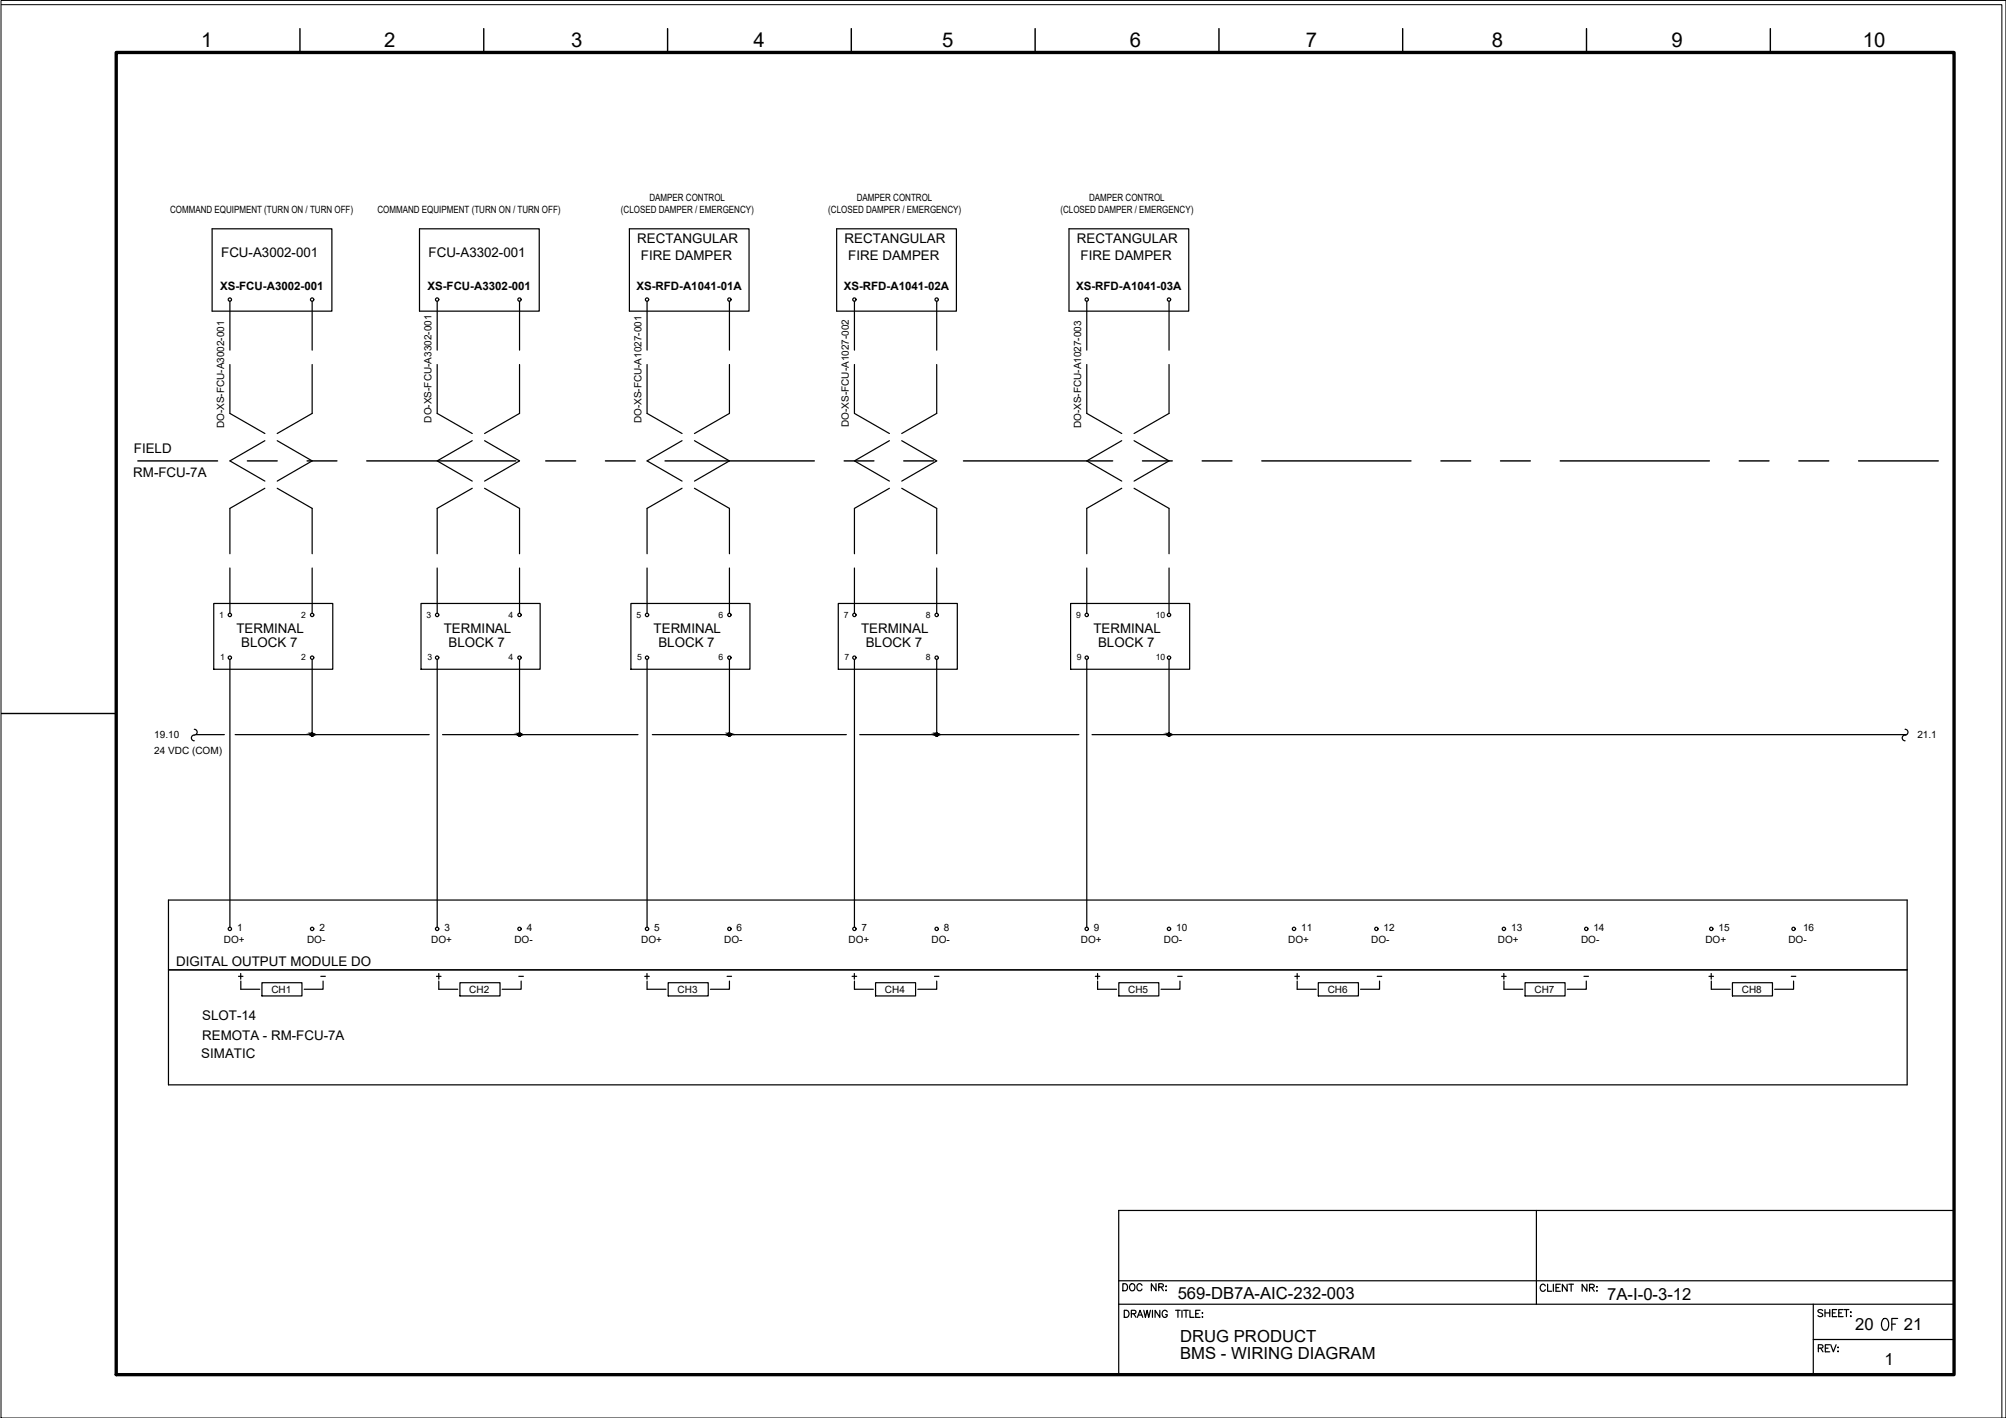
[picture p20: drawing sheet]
<svg xmlns="http://www.w3.org/2000/svg" width="420mm" height="297mm" viewBox="0 0 420 297" stroke-linecap="round" stroke-linejoin="round" font-family="sans-serif">
<defs><g id="words">
<text font-size="5.7" x="393.3" y="279.8">OF</text>
<text font-size="4.4" x="234.2" y="271.6">DOC NR:</text>
<g font-size="4.3">
<text x="42.1" y="9.9">1</text>
<text x="80.4" y="9.9">2</text>
<text x="119.6" y="9.9">3</text>
<text x="157.8" y="9.9">4</text>
<text x="197.3" y="9.9">5</text>
<text x="236.6" y="9.9">6</text>
<text x="273.5" y="9.9">7</text>
<text x="312.5" y="9.9">8</text>
<text x="350.1" y="9.9">9</text>
<text x="390.1" y="9.9">10</text>
</g>
<g font-size="4">
<text x="49" y="206.4">+</text>
<text x="134.1" y="206.4">+</text>
<text x="177.4" y="206.4">+</text>
<text x="270.2" y="206.4">+</text>
<text x="313.6" y="206.4">+</text>
<text x="357" y="206.4">+</text>
</g>
<g font-size="3.5">
<text x="246.7" y="272.2">569-DB7A-AIC-232-003</text>
<text x="336.6" y="272.3">7A-I-0-3-12</text>
<text x="247.2" y="281.1">DRUG PRODUCT</text>
<text x="388.6" y="278.6">20</text>
<text x="398.8" y="278.6">21</text>
<text x="247.2" y="284.6">BMS - WIRING DIAGRAM</text>
<text x="394.7" y="285.9">1</text>
</g>
<g font-size="2.8">
<text x="46.3" y="53.7">FCU-A3002-001</text>
<text x="89.8" y="53.7">FCU-A3302-001</text>
<text x="133.5" y="50.9">RECTANGULAR</text>
<text x="176.9" y="50.9">RECTANGULAR</text>
<text x="225.6" y="50.9">RECTANGULAR</text>
<text x="134.2" y="54.5">FIRE DAMPER</text>
<text x="177.7" y="54.5">FIRE DAMPER</text>
<text x="226.3" y="54.5">FIRE DAMPER</text>
<text x="28" y="94.8">FIELD</text>
<text x="27.9" y="100">RM-FCU-7A</text>
<text x="49.5" y="132.6">TERMINAL</text>
<text x="50.5" y="135.4">BLOCK 7</text>
<text x="93" y="132.6">TERMINAL</text>
<text x="94" y="135.4">BLOCK 7</text>
<text x="136.9" y="132.6">TERMINAL</text>
<text x="137.9" y="135.4">BLOCK 7</text>
<text x="180.3" y="132.6">TERMINAL</text>
<text x="181.3" y="135.4">BLOCK 7</text>
<text x="229" y="132.6">TERMINAL</text>
<text x="230" y="135.4">BLOCK 7</text>
<text x="36.9" y="202.3">DIGITAL OUTPUT MODULE DO</text>
<text x="42.4" y="213.6">SLOT-14</text>
<text x="42.2" y="221.7">SIMATIC</text>
<text x="42.4" y="217.8">REMOTA - RM-FCU-7A</text>
</g>
<g font-size="2.6">
<text x="66.3" y="205.7">-</text>
<text x="107.9" y="205.7">-</text>
<text x="151.3" y="205.7">-</text>
<text x="194.7" y="205.7">-</text>
<text x="245.9" y="205.7">-</text>
<text x="287.5" y="205.7">-</text>
<text x="330.9" y="205.7">-</text>
<text x="374.3" y="205.7">-</text>
</g>
<g font-size="2.4">
<text x="46.1" y="60.7">XS-FCU-A3002-001</text>
<text x="89.5" y="60.7">XS-FCU-A3302-001</text>
<text x="133.3" y="60.7">XS-RFD-A1041-01A</text>
<text x="176.7" y="60.7">XS-RFD-A1041-02A</text>
<text x="225.4" y="60.7">XS-RFD-A1041-03A</text>
</g>
<g font-size="2.1">
<text x="35.6" y="44.6">COMMAND EQUIPMENT (TURN ON / TURN OFF)</text>
<text x="79.1" y="44.6">COMMAND EQUIPMENT (TURN ON / TURN OFF)</text>
<text x="130" y="44.6">(CLOSED DAMPER / EMERGENCY)</text>
<text x="136" y="42.1">DAMPER CONTROL</text>
<text x="173.5" y="44.6">(CLOSED DAMPER / EMERGENCY)</text>
<text x="179.5" y="42.1">DAMPER CONTROL</text>
<text x="222.1" y="44.6">(CLOSED DAMPER / EMERGENCY)</text>
<text x="228.1" y="42.1">DAMPER CONTROL</text>
<text x="47" y="89.7" transform="rotate(-90 47 89.7)">DO-XS-FCU-A3002-001</text>
<text x="90.4" y="88.5" transform="rotate(-90 90.4 88.5)">DO-XS-FCU-A3302-001</text>
<text x="134.3" y="88.7" transform="rotate(-90 134.3 88.7)">DO-XS-FCU-A1027-001</text>
<text x="177.8" y="89.4" transform="rotate(-90 177.8 89.4)">DO-XS-FCU-A1027-002</text>
<text x="226.4" y="89.7" transform="rotate(-90 226.4 89.7)">DO-XS-FCU-A1027-003</text>
<text x="32.3" y="154.5">19.10</text>
<text x="401.6" y="154.5">21.1</text>
<text x="32.3" y="158">24 VDC (COM)</text>
<text x="46.9" y="197.6">DO+</text>
<text x="49.7" y="195">1</text>
<text x="64.3" y="197.6">DO-</text>
<text x="66.9" y="195">2</text>
<text x="90.3" y="197.6">DO+</text>
<text x="93.1" y="195">3</text>
<text x="107.7" y="197.6">DO-</text>
<text x="110.3" y="195">4</text>
<text x="134.3" y="197.6">DO+</text>
<text x="137" y="195">5</text>
<text x="151.7" y="197.6">DO-</text>
<text x="154.3" y="195">6</text>
<text x="177.7" y="197.6">DO+</text>
<text x="180.5" y="195">7</text>
<text x="195.1" y="197.6">DO-</text>
<text x="197.7" y="195">8</text>
<text x="226.4" y="197.6">DO+</text>
<text x="229.1" y="195">9</text>
<text x="243.8" y="197.6">DO-</text>
<text x="246.4" y="195">10</text>
<text x="269.8" y="197.6">DO+</text>
<text x="272.6" y="195">11</text>
<text x="287.2" y="197.6">DO-</text>
<text x="289.8" y="195">12</text>
<text x="313.8" y="197.6">DO+</text>
<text x="316.5" y="195">13</text>
<text x="331.2" y="197.6">DO-</text>
<text x="333.7" y="195">14</text>
<text x="357.2" y="197.6">DO+</text>
<text x="359.9" y="195">15</text>
<text x="374.6" y="197.6">DO-</text>
<text x="377.7" y="195">16</text>
<text x="56.8" y="208">CH1</text>
<text x="98.3" y="208">CH2</text>
<text x="141.9" y="208">CH3</text>
<text x="185.4" y="208">CH4</text>
<text x="236.3" y="208">CH5</text>
<text x="278.1" y="208">CH6</text>
<text x="321.4" y="208">CH7</text>
<text x="364.8" y="208">CH8</text>
</g>
<g font-size="1.8">
<text x="45.9" y="129.4">1</text>
<text x="63.1" y="129.4">2</text>
<text x="89.3" y="129.4">3</text>
<text x="106.5" y="129.4">4</text>
<text x="133.3" y="129.4">5</text>
<text x="150.5" y="129.4">6</text>
<text x="176.7" y="129.4">7</text>
<text x="193.9" y="129.4">8</text>
<text x="225.4" y="129.4">9</text>
<text x="242.1" y="129.4">10</text>
<text x="46.1" y="138.2">1</text>
<text x="63.1" y="138.3">2</text>
<text x="89.5" y="138.2">3</text>
<text x="106.5" y="138.3">4</text>
<text x="133.5" y="138.2">5</text>
<text x="150.5" y="138.3">6</text>
<text x="176.9" y="138.2">7</text>
<text x="193.9" y="138.3">8</text>
<text x="225.6" y="138.2">9</text>
<text x="242.1" y="138.3">10</text>
</g>
</g></defs>
<!-- layer: G-TTLB-TTLB -->
<path d="M24.3 11h385v277h-385z" fill="none" stroke="#000" stroke-width=".7"/>
<!-- layer: G-TTLB-OTLN -->
<path d="M.2 1h419.1v296" fill="none" stroke="#000" stroke-width=".21"/>
<!-- layer: G-TTLB-INDX -->
<path d="M62.8 6v5M101.3 6v5M139.8 6v5M178.3 6v5M216.8 6v5M255.3 6v5M293.8 6v5M332.3 6v5M370.8 6v5M.2 149.5h24.1" fill="none" stroke="#000" stroke-width=".3"/>
<!-- layer: LGSP IA4$0$LG_PLOT -->
<path d="M321.8 253.6v19.6M234.3 268.3h175M234.3 273.2h175M379.8 273.2v14.8M234.3 288h175M379.8 280.6h29.5" fill="none" stroke="#000" stroke-width=".25"/>
<!-- layer: LG_PLOT -->
<g fill="none" stroke="#000" stroke-width=".25">
<path d="M409.3 253.6h-175v34.4M235.5 274.5h.5a.8 .8 0 0 1 .5 .7 .8 .8 0 0 1-.5 .8h-.5zM237 275.2l.8-.1 .1-.5-.9-.1v1.5M237.4 275.2l.5 .8M238.2 276l.6-1.5 .6 1.5M238.4 275.5h.7M239.6 274.5l.3 1.5 .4-1.5 .3 1.5 .4-1.5M241.4 274.5v1.5M242.9 274.5v1.5l-1-1.5v1.5M244.5 274.8a.54 .54 0 0 0-.6-.3 .54 .54 0 0 0-.5 .5 .61 .61 0 0 0 .2 .8 .61 .61 0 0 0 .8-.1l.1-.3h-.4M246.2 274.5h1M246.7 274.5v1.5"/>
<path d="M247.6 274.5v1.5M247.9 274.5h1M248.4 274.5v1.5M249.2 274.5v1.5h.9M250.4 275.2h.6M251.4 274.5h-1v1.5h1M251.8 275h.1zM251.8 275.8v.2zM323.7 269.4a.54 .54 0 0 0-.7-.4 .54 .54 0 0 0-.4 .6 .61 .61 0 0 0 .2 .8 .61 .61 0 0 0 .8-.1l.1-.2M324.1 269v1.5h.9M325.4 269v1.5M325.9 269.7h.6"/>
<path d="M326.8 269h-.9v1.5h.9M328.2 269v1.5l-1-1.5v1.5M328.6 269h1M329.1 269v1.5M332.4 269v1.5l-1-1.5v1.5M332.9 269.7l.9-.1 .1-.3-.3-.3h-.7v1.5M333.4 269.7l.5 .8M334.4 269.6h.1zM334.5 270.3v.2zM381.8 274.5l-.4-.2-.6 .2 .1 .4 .8 .3 .1 .4a.66 .66 0 0 1-1 0M382.2 274.3v1.5M382.2 275h1"/>
<path d="M383.2 274.3v1.5M383.8 275h.6M384.7 274.3h-.9v1.5h.9M385.1 275h.6M386 274.3h-.9v1.5h.9M386.2 274.3h1M386.7 274.3v1.5M387.6 274.9h.1zM387.6 275.7h.1zM380.9 282.4l.8-.1 .1-.5-.9-.1v1.5M381.3 282.4l.5 .8M382.3 282.4h.6"/>
<path d="M383.2 281.7h-.9v1.5h.9M383.5 281.7l.5 1.5 .6-1.5M384.9 282.3h.2zM385 283v.2z"/>
</g>
<!-- layer: I_LIMIT_LINE -->
<g fill="none" stroke="#000" stroke-width=".3">
<path d="M28.9 96.5h16.7M51.8 96.5h6.3M64.3 96.5h6.3M76.8 96.5h31.3M114.3 96.5h6.3M126.8 96.5h6.3M139.3 96.5h31.3M176.8 96.5h6.2M189.3 96.5h6.3M201.8 96.5h31.2M239.3 96.5h6.2M251.8 96.5h6.2"/>
<path d="M264.3 96.5h31.2M301.8 96.5h6.2M314.3 96.5h6.2M326.8 96.5h31.2M364.3 96.5h6.2M376.8 96.5h6.2M389.3 96.5h16.7"/>
</g>
<!-- layer: 0 -->
<g fill="none" stroke="#000" stroke-width=".25">
<path d="M41 153.9h6M49.3 153.9h40.6M92.7 153.9h40.9M136.6 153.9h40.7M180.1 153.9h45.9M228.7 153.9h170.7M399.5 188.5v38.8"/>
<circle cx="65.4" cy="153.9" r=".31"/>
<circle cx="108.8" cy="153.9" r=".31"/>
<circle cx="152.8" cy="153.9" r=".31"/>
<circle cx="196.2" cy="153.9" r=".31"/>
<circle cx="244.8" cy="153.9" r=".31"/>
</g>
<!-- layer: I_DATA -->
<g fill="none" stroke="#000" stroke-width=".25">
<path d="M44.4 47.9h25.1v17.3h-25.1zM87.9 47.9h25v17.3h-25zM131.8 47.9h25.1v17.3h-25.1zM175.2 47.9h25.1v17.3h-25.1zM223.9 47.9h25.1v17.3h-25.1zM44.8 126.4h24.9v13.8h-24.9zM88.2 126.4h24.9v13.8h-24.9zM132.1 126.4h25v13.8h-25zM175.6 126.4h24.9v13.8h-24.9zM224.2 126.4h25v13.8h-25zM399.5 188.5h-364.2v38.8h364.2M35.3 203.2h364.2"/>
<path d="M50.4 207.2h4M54.9 205.9h8.3v2.7h-8.3zM67.7 205.5v1.7h-4M91.4 204.5h1M91.9 205.5v1.7h4M91.9 203.9v1.2M96.3 205.9h8.4v2.7h-8.4zM109.2 205.5v1.7h-4M135.5 207.2h4M140 205.9h8.3v2.7h-8.3zM152.8 205.5v1.7h-4M179 207.2h3.9"/>
<path d="M183.4 205.9h8.4v2.7h-8.4zM196.2 205.5v1.7h-4M229.4 204.5h1M229.9 203.9v1.2M229.9 205.5v1.7h4M234.3 205.9h8.4v2.7h-8.4zM247.1 205.5v1.7h-3.9M271.7 207.2h4M276.1 205.9h8.4v2.7h-8.4zM288.9 205.5v1.7h-3.9M315 207.2h4M319.4 205.9h8.4v2.7h-8.4z"/>
<path d="M332.3 205.5v1.7h-4M358.4 207.2h4M362.9 205.9h8.3v2.7h-8.3zM375.7 205.5v1.7h-4"/>
<circle cx="48.1" cy="62.8" r=".35"/>
<circle cx="65.4" cy="62.8" r=".35"/>
<circle cx="91.6" cy="62.8" r=".35"/>
<circle cx="108.8" cy="62.8" r=".35"/>
<circle cx="135.5" cy="62.8" r=".35"/>
<circle cx="152.8" cy="62.8" r=".35"/>
<circle cx="179" cy="62.8" r=".35"/>
<circle cx="196.2" cy="62.8" r=".35"/>
<circle cx="227.6" cy="62.8" r=".35"/>
<circle cx="244.8" cy="62.8" r=".35"/>
<circle cx="48.1" cy="137.8" r=".35"/>
<circle cx="48.1" cy="128.8" r=".35"/>
<circle cx="65.4" cy="137.8" r=".35"/>
<circle cx="65.4" cy="128.8" r=".35"/>
<circle cx="91.6" cy="137.8" r=".35"/>
<circle cx="91.6" cy="128.8" r=".35"/>
<circle cx="108.8" cy="128.8" r=".35"/>
<circle cx="108.8" cy="137.8" r=".35"/>
<circle cx="135.5" cy="137.8" r=".35"/>
<circle cx="135.5" cy="128.8" r=".35"/>
<circle cx="152.8" cy="137.8" r=".35"/>
<circle cx="152.8" cy="128.8" r=".35"/>
<circle cx="179" cy="137.8" r=".35"/>
<circle cx="179" cy="128.8" r=".35"/>
<circle cx="196.2" cy="128.8" r=".35"/>
<circle cx="196.2" cy="137.8" r=".35"/>
<circle cx="227.6" cy="128.8" r=".35"/>
<circle cx="227.6" cy="137.8" r=".35"/>
<circle cx="244.8" cy="128.8" r=".35"/>
<circle cx="244.8" cy="137.8" r=".35"/>
<circle cx="48.1" cy="194.6" r=".35"/>
<circle cx="65.4" cy="194.6" r=".35"/>
<circle cx="91.6" cy="194.6" r=".35"/>
<circle cx="108.8" cy="194.6" r=".35"/>
<circle cx="135.5" cy="194.6" r=".35"/>
<circle cx="152.8" cy="194.6" r=".35"/>
<circle cx="179" cy="194.6" r=".35"/>
<circle cx="196.2" cy="194.6" r=".35"/>
<circle cx="227.6" cy="194.6" r=".35"/>
<circle cx="244.8" cy="194.6" r=".35"/>
<circle cx="271" cy="194.6" r=".35"/>
<circle cx="288.3" cy="194.6" r=".35"/>
<circle cx="315" cy="194.6" r=".35"/>
<circle cx="332.2" cy="194.6" r=".35"/>
<circle cx="358.4" cy="194.6" r=".35"/>
<circle cx="375.7" cy="194.6" r=".35"/>
</g>
<!-- layer: I_TABS -->
<g fill="none" stroke="#000" stroke-width=".25">
<path d="M48.2 63.1v10.2M48.2 76.4v10.2l7.3 4.2M65.4 63.1v10.2M65.4 76.4v10.2l-7.3 4.2M91.6 63.1v10.2M91.6 76.4v10.2l7.3 4.2M108.8 63.1v10.2M108.8 76.4v10.2l-7.3 4.2M135.5 63.1v10.2M135.5 76.4v10.2l7.4 4.2M152.8 63.1v10.2M152.8 76.4v10.2l-7.3 4.2"/>
<path d="M179 63.1v10.2M179 76.4v10.2l7.3 4.2M196.2 63.1v10.2M196.2 76.4v10.2l-7.3 4.2M227.6 63.1v10.2M227.6 76.4v10.2l7.4 4.2M244.9 63.1v10.2M244.9 76.4v10.2l-7.4 4.2M55.5 92.3l-7.3 4.2 7.3 4.3M58.1 92.3l7.3 4.2-7.3 4.3M98.9 92.3l-7.3 4.2 7.3 4.3M101.5 92.3l7.3 4.2-7.3 4.3"/>
<path d="M142.9 92.3l-7.4 4.2 7.4 4.3M145.5 92.3l7.3 4.2-7.3 4.3M186.3 92.3l-7.3 4.2 7.3 4.3M188.9 92.3l7.3 4.2-7.3 4.3M235 92.3l-7.4 4.2 7.4 4.3M237.5 92.3l7.4 4.2-7.4 4.3M48.2 119v9.5M55.5 102.3l-7.3 4.2v9.5M58.1 102.3l7.3 4.2v9.5M65.4 119v9.5M91.6 119v9.5M98.9 102.3l-7.3 4.2v9.5"/>
<path d="M101.5 102.3l7.3 4.2v9.5M108.8 119v9.5M135.5 119v9.5M142.9 102.3l-7.4 4.2v9.5M145.5 102.3l7.3 4.2v9.5M152.8 119v9.5M179 119v9.5M186.3 102.3l-7.3 4.2v9.5M188.9 102.3l7.3 4.2v9.5M196.2 119v9.5M227.6 119v9.5M235 102.3l-7.4 4.2v9.5"/>
<path d="M237.5 102.3l7.4 4.2v9.5M244.9 119v9.5M48.2 138.1v56.1M65.4 138.1v15.8M91.6 138.1v56.1M108.8 138.1v15.8M135.5 138.1v56.1M152.8 138.1v15.8M179 138.1v56.1M196.2 138.1v15.8M227.6 138.1v56.1M244.9 138.1v15.8"/>
<path d="M40.7 152.8a.64 .64 0 0 1 .6 .7 .64 .64 0 0 1-.8 .5 .6 .6 0 0 0-.4 .7 .6 .6 0 0 0 .6 .5M399 152.8a.64 .64 0 0 1 .6 .7 .64 .64 0 0 1-.8 .5 .6 .6 0 0 0-.4 .7 .6 .6 0 0 0 .6 .5"/>
</g>
<!-- layer: 0 -->
<g fill="#000" stroke="#000" stroke-width=".21">
<path d="M65.2 153.6h.2zM108.7 153.6h.1zM152.7 153.6h.1zM196 153.6h.2zM244.8 153.6h.1z"/>
<path d="M65.2 153.6l.2 .1zM65.2 153.6l.2 .1z"/>
<path d="M65.2 153.7h.2zM65.2 153.7h.2z"/>
<path d="M65.2 153.7h.2zM65.2 153.7h.2z"/>
<path d="M65.1 153.7l.3 .1zM65.1 153.7l.3 .1z"/>
<path d="M65.1 153.8h.3zM65.1 153.8h.3z"/>
<path d="M65.1 153.8l.3 .1zM65.1 153.8l.3 .1z"/>
<path d="M65.3 154.2h.2zM65.3 154.2h.1z"/>
<path d="M65.4 153.6h.1zM65.4 153.6h.1z"/>
<path d="M65.4 153.6h.2zM65.4 153.6h.2z"/>
<path d="M65.3 154.2h.2zM65.3 154.2h.2z"/>
<path d="M65.4 153.6l.2 .1zM65.4 153.6l.2 .1z"/>
<path d="M65.2 154.1h.4zM65.2 154.1l.3 .1z"/>
<path d="M65.4 153.7h.2zM65.4 153.7h.2z"/>
<path d="M65.4 153.7h.3zM65.4 153.7h.3z"/>
<path d="M65.2 154.1h.4zM65.2 154.1h.4z"/>
<path d="M65.4 153.7l.3 .1zM65.4 153.7l.3 .1z"/>
<path d="M65.1 154h.6zM65.1 154l.5 .1z"/>
<path d="M65.4 153.8h.3zM65.4 153.8h.3z"/>
<path d="M65.1 154h.6zM65.1 154h.6z"/>
<path d="M65.4 153.8l.3 .1zM65.4 153.8l.3 .1z"/>
<path d="M65.1 153.9h.6zM65.1 153.9h.6z"/>
<path d="M65.1 153.9h.6zM65.1 153.9l.6 .1z"/>
<path d="M108.7 153.6h.1zM108.7 153.6h.1z"/>
<path d="M108.7 153.6l.1 .1zM108.7 153.6l.1 .1z"/>
<path d="M108.6 153.7h.2zM108.6 153.7h.2z"/>
<path d="M108.6 153.7h.2zM108.6 153.7h.2z"/>
<path d="M108.6 153.7l.2 .1zM108.6 153.7l.2 .1z"/>
<path d="M108.5 153.8h.3zM108.5 153.8h.3z"/>
<path d="M108.5 153.8l.3 .1zM108.5 153.8l.3 .1z"/>
<path d="M108.7 154.2h.2zM108.7 154.2h.2z"/>
<path d="M108.8 153.6h.1zM108.8 153.6h.1z"/>
<path d="M108.8 153.6h.2zM108.8 153.6h.2z"/>
<path d="M108.7 154.2h.3zM108.7 154.2h.2z"/>
<path d="M108.8 153.6l.2 .1zM108.8 153.6l.2 .1z"/>
<path d="M108.6 154.1h.4zM108.6 154.1l.4 .1z"/>
<path d="M108.8 153.7h.3zM108.8 153.7h.3z"/>
<path d="M108.8 153.7h.3zM108.8 153.7h.3z"/>
<path d="M108.6 154.1h.5zM108.6 154.1h.4z"/>
<path d="M108.8 153.7l.3 .1zM108.8 153.7l.3 .1z"/>
<path d="M108.6 154h.5zM108.6 154l.5 .1z"/>
<path d="M108.8 153.8h.3zM108.8 153.8h.3z"/>
<path d="M108.5 154h.6zM108.5 154h.6z"/>
<path d="M108.8 153.8l.3 .1zM108.8 153.8l.3 .1z"/>
<path d="M108.5 153.9h.6zM108.5 153.9h.6z"/>
<path d="M108.5 153.9h.6zM108.5 153.9l.6 .1z"/>
<path d="M152.7 153.6h.1zM152.6 153.6h.2z"/>
<path d="M152.6 153.6l.2 .1zM152.6 153.7h.2z"/>
<path d="M152.6 153.7h.2zM152.6 153.7h.2z"/>
<path d="M152.5 153.7h.3zM152.5 153.7h.3z"/>
<path d="M152.5 153.7l.3 .1zM152.5 153.7l.3 .1z"/>
<path d="M152.5 153.8h.3zM152.5 153.8h.3z"/>
<path d="M152.5 153.8l.3 .1zM152.5 153.8l.3 .1z"/>
<path d="M152.7 154.2h.2zM152.7 154.2h.1z"/>
<path d="M152.8 153.6h.1zM152.8 153.6h.1z"/>
<path d="M152.8 153.6h.1zM152.8 153.6h.1z"/>
<path d="M152.6 154.2h.3zM152.6 154.2h.3z"/>
<path d="M152.8 153.6l.2 .1zM152.8 153.6l.2 .1z"/>
<path d="M152.6 154.1h.4zM152.6 154.1l.3 .1z"/>
<path d="M152.8 153.7h.2zM152.8 153.7h.2z"/>
<path d="M152.5 154.1h.5zM152.5 154.1h.5z"/>
<path d="M152.8 153.7h.2zM152.8 153.7h.2z"/>
<path d="M152.8 153.7l.3 .1zM152.8 153.7l.3 .1z"/>
<path d="M152.5 154h.5zM152.5 154l.5 .1z"/>
<path d="M152.8 153.8h.3zM152.8 153.8h.3z"/>
<path d="M152.5 154h.6zM152.5 154h.5z"/>
<path d="M152.8 153.8l.3 .1zM152.8 153.8l.3 .1z"/>
<path d="M152.5 153.9h.6zM152.5 153.9h.6z"/>
<path d="M152.5 153.9h.6zM152.5 153.9l.6 .1z"/>
<path d="M196 153.6l.2 .1zM196 153.6l.2 .1z"/>
<path d="M196 153.7h.2zM196 153.7h.2z"/>
<path d="M196 153.7h.2zM196 153.7h.2z"/>
<path d="M195.9 153.7l.3 .1zM195.9 153.7l.3 .1z"/>
<path d="M195.9 153.8h.3zM195.9 153.8h.3z"/>
<path d="M195.9 153.8l.3 .1zM195.9 153.8l.3 .1z"/>
<path d="M196.1 154.2h.2zM196.1 154.2h.1z"/>
<path d="M196.2 153.6h.1zM196.2 153.6h.1z"/>
<path d="M196.2 153.6h.2zM196.2 153.6h.2z"/>
<path d="M196.1 154.2h.2zM196.1 154.2h.2z"/>
<path d="M196.2 153.6l.2 .1zM196.2 153.6l.2 .1z"/>
<path d="M196 154.1h.4zM196 154.1l.3 .1z"/>
<path d="M196.2 153.7h.2zM196.2 153.7h.2z"/>
<path d="M196 154.1h.4zM196 154.1h.4z"/>
<path d="M196.2 153.7h.3zM196.2 153.7h.3z"/>
<path d="M196.2 153.7l.3 .1zM196.2 153.7l.3 .1z"/>
<path d="M195.9 154h.6zM195.9 154l.5 .1z"/>
<path d="M196.2 153.8h.3zM196.2 153.8h.3z"/>
<path d="M195.9 154h.6zM195.9 154h.6z"/>
<path d="M196.2 153.8l.3 .1zM196.2 153.8l.3 .1z"/>
<path d="M195.9 153.9h.6zM195.9 153.9h.6z"/>
<path d="M195.9 153.9h.6zM195.9 153.9l.6 .1z"/>
<path d="M244.8 153.6h.1zM244.7 153.6h.2z"/>
<path d="M244.7 153.6l.2 .1zM244.7 153.6l.2 .1z"/>
<path d="M244.7 153.7h.2zM244.7 153.7h.2z"/>
<path d="M244.6 153.7h.3zM244.6 153.7h.3z"/>
<path d="M244.6 153.7l.3 .1zM244.6 153.7l.3 .1z"/>
<path d="M244.6 153.8h.3zM244.6 153.8h.3z"/>
<path d="M244.6 153.8l.3 .1zM244.6 153.8l.3 .1z"/>
<path d="M244.8 154.2h.1zM244.8 154.2h.1z"/>
<path d="M244.9 153.6h.1zM244.9 153.6h.1z"/>
<path d="M244.9 153.6h.1zM244.9 153.6h.1z"/>
<path d="M244.7 154.2h.3zM244.7 154.2h.2z"/>
<path d="M244.9 153.6l.2 .1zM244.9 153.6l.2 .1z"/>
<path d="M244.7 154.1h.3zM244.7 154.1l.3 .1z"/>
<path d="M244.9 153.7h.2zM244.9 153.7h.2z"/>
<path d="M244.9 153.7h.2zM244.9 153.7h.2z"/>
<path d="M244.6 154.1h.5zM244.6 154.1h.4z"/>
<path d="M244.9 153.7l.3 .1zM244.9 153.7l.3 .1z"/>
<path d="M244.6 154h.5zM244.6 154l.5 .1z"/>
<path d="M244.9 153.8h.3zM244.9 153.8h.3z"/>
<path d="M244.6 154h.6zM244.6 154h.5z"/>
<path d="M244.9 153.8l.3 .1zM244.9 153.8l.3 .1z"/>
<path d="M244.6 153.9h.6zM244.6 153.9h.6z"/>
<path d="M244.6 153.9h.6zM244.6 153.9l.6 .1z"/>
</g>
<path d="M.2 .1h419.9v296.9h-419.9z" fill="none" stroke="#000" stroke-width=".21"/>
<use href="#words"/>
</svg>
